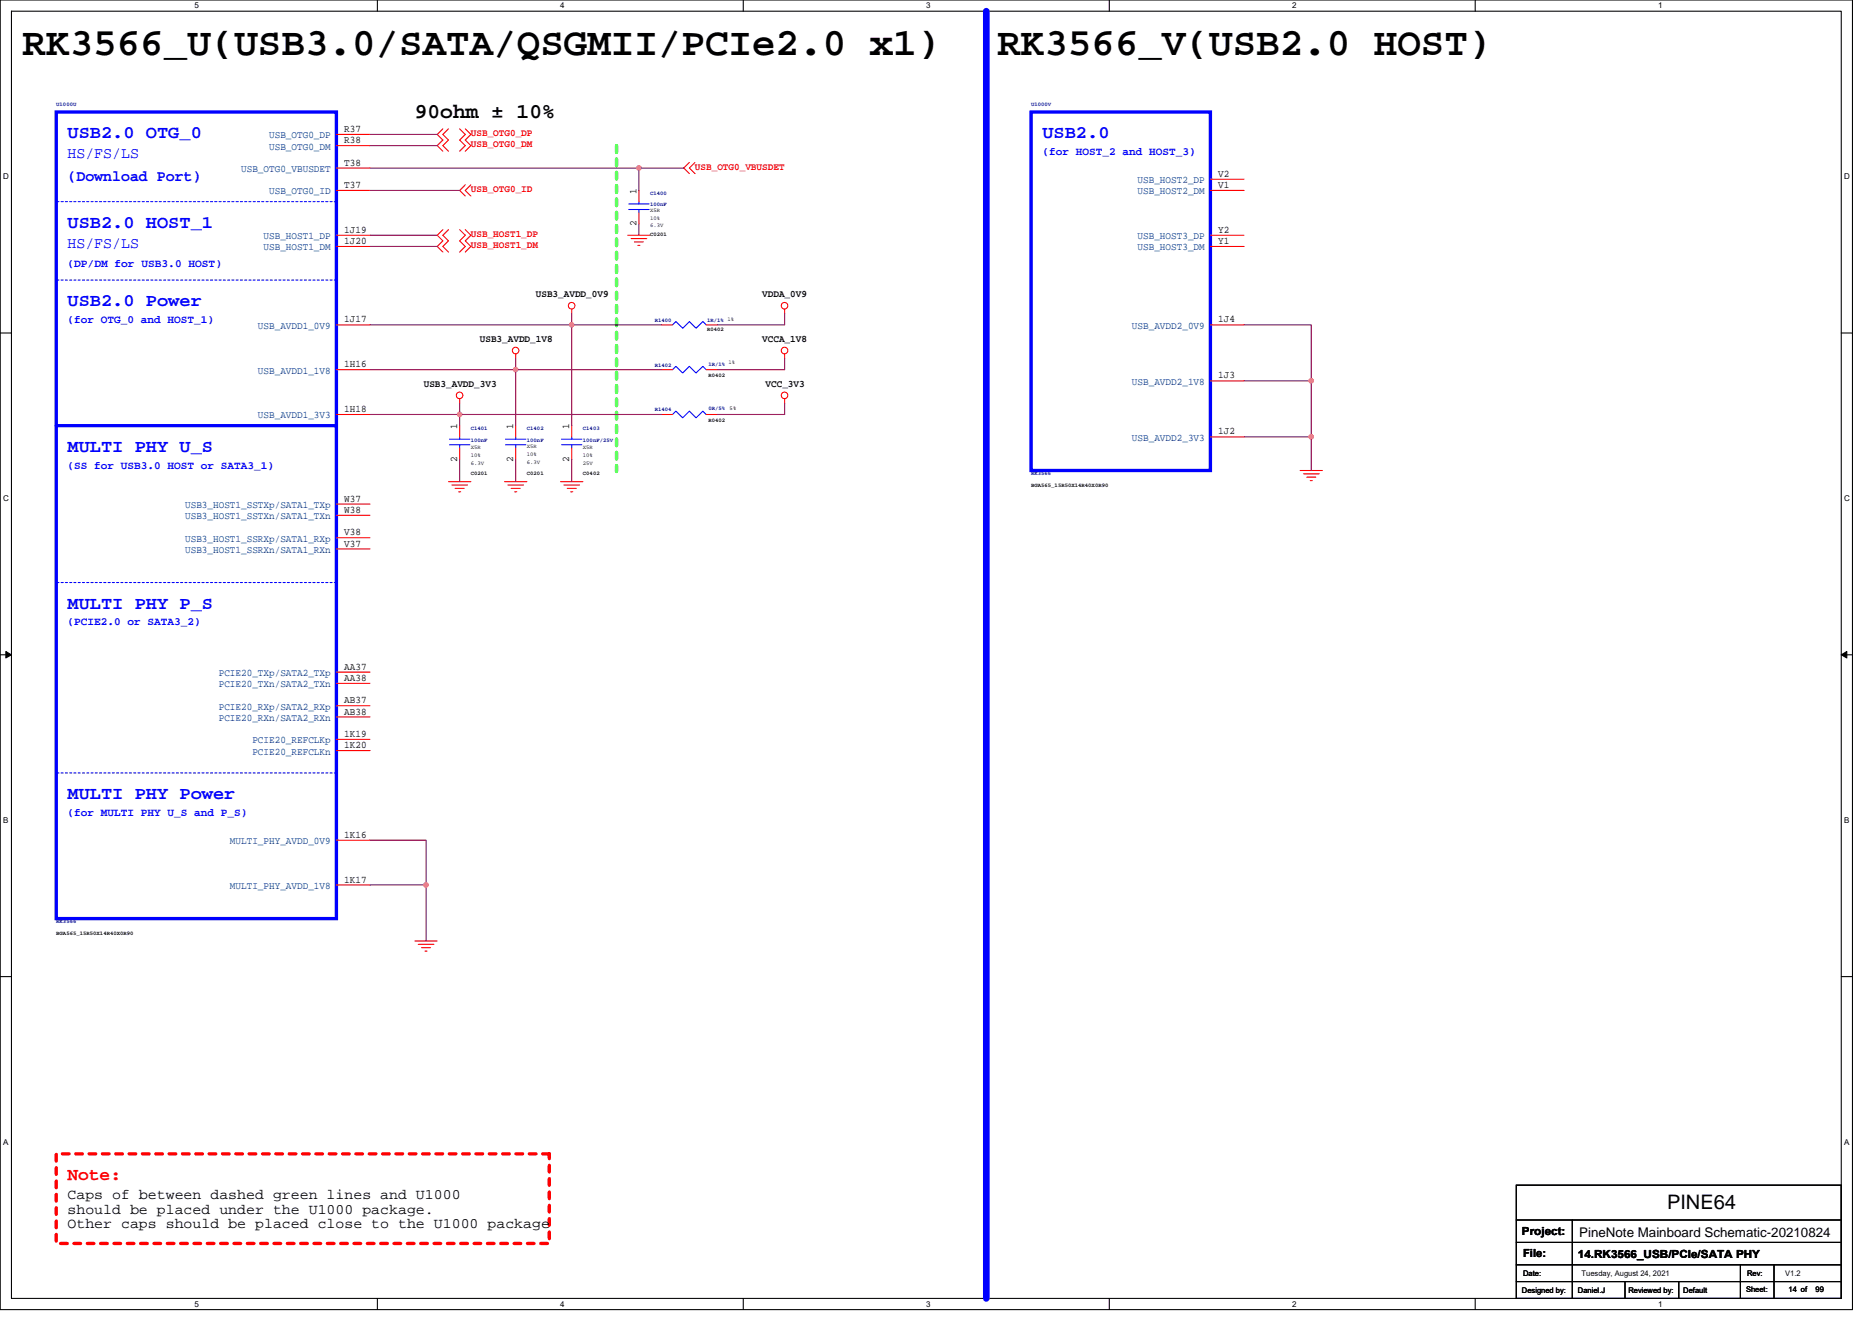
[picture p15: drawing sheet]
<svg xmlns="http://www.w3.org/2000/svg" width="297mm" height="210mm" viewBox="0 0 297 210" stroke-linecap="round" stroke-linejoin="round" font-family="sans-serif">
<defs><g id="words">
<g font-size="6.2">
<text x="3.6" y="8.7">RK3566_U(USB3.0/SATA/QSGMII/PCIe2.0 x1)</text>
<text x="158.3" y="8.7">RK3566_V(USB2.0 HOST)</text>
</g>
<text font-size="3.4" x="65.8" y="18.8">90ohm ± 10%</text>
<text font-size="3.2" x="264.5" y="191.9">PINE64</text>
<g font-size="2.8" fill="#00f">
<text x="10.7" y="21.9">USB2.0 OTG_0</text>
<text x="165.4" y="21.9">USB2.0</text>
<text x="10.7" y="36.1">USB2.0 HOST_1</text>
<text x="10.7" y="48.6">USB2.0 Power</text>
<text x="10.7" y="71.7">MULTI PHY U_S</text>
<text x="10.7" y="96.6">MULTI PHY P_S</text>
<text x="10.7" y="126.8">MULTI PHY Power</text>
</g>
<text font-size="2.8" fill="#f00" x="10.7" y="187.3">Note:</text>
<g font-size="2.5" fill="#00f">
<text x="10.7" y="25.1">HS/FS/LS</text>
<text x="10.7" y="28.8">(Download Port)</text>
<text x="10.7" y="39.3">HS/FS/LS</text>
</g>
<g font-size="2.3">
<text x="10.7" y="190.3">Caps of between dashed green lines and U1000</text>
<text x="10.7" y="192.6">should be placed under the U1000 package.</text>
<text x="10.7" y="194.9">Other caps should be placed close to the U1000 package</text>
</g>
<text font-size="2.1" x="250.6" y="196.4">PineNote Mainboard Schematic-20210824</text>
<g font-size="1.8" fill="#00f">
<text x="165.4" y="24.6">(for HOST_2 and HOST_3)</text>
<text x="10.7" y="42.4">(DP/DM for USB3.0 HOST)</text>
<text x="10.7" y="51.2">(for OTG_0 and HOST_1)</text>
<text x="10.7" y="74.4">(SS for USB3.0 HOST or SATA3_1)</text>
<text x="10.7" y="99.3">(PCIE2.0 or SATA3_2)</text>
<text x="10.7" y="129.5">(for MULTI PHY U_S and P_S)</text>
</g>
<g font-size="1.8">
<text x="241.5" y="196">Project:</text>
<text x="241.7" y="199.5">File:</text>
<text x="250.4" y="199.7">14.RK3566_USB/PCIe/SATA PHY</text>
</g>
<g font-size="1.6" fill="#004080">
<text x="42.7" y="22">USB_OTG0_DP</text>
<text x="42.7" y="23.7">USB_OTG0_DM</text>
<text x="38.3" y="27.3">USB_OTG0_VBUSDET</text>
<text x="180.5" y="29.1">USB_HOST2_DP</text>
<text x="42.7" y="30.9">USB_OTG0_ID</text>
<text x="180.5" y="30.9">USB_HOST2_DM</text>
<text x="41.8" y="38">USB_HOST1_DP</text>
<text x="41.8" y="39.8">USB_HOST1_DM</text>
<text x="180.5" y="38">USB_HOST3_DP</text>
<text x="180.5" y="39.8">USB_HOST3_DM</text>
<text x="40.9" y="52.2">USB_AVDD1_0V9</text>
<text x="179.6" y="52.2">USB_AVDD2_0V9</text>
<text x="40.9" y="59.3">USB_AVDD1_1V8</text>
<text x="179.6" y="61.1">USB_AVDD2_1V8</text>
<text x="40.9" y="66.4">USB_AVDD1_3V3</text>
<text x="179.6" y="70">USB_AVDD2_3V3</text>
<text x="29.4" y="80.6">USB3_HOST1_SSTXp/SATA1_TXp</text>
<text x="29.4" y="82.4">USB3_HOST1_SSTXn/SATA1_TXn</text>
<text x="29.4" y="86">USB3_HOST1_SSRXp/SATA1_RXp</text>
<text x="29.4" y="87.8">USB3_HOST1_SSRXn/SATA1_RXn</text>
<text x="34.7" y="107.3">PCIE20_TXp/SATA2_TXp</text>
<text x="34.7" y="109.1">PCIE20_TXn/SATA2_TXn</text>
<text x="34.7" y="112.6">PCIE20_RXp/SATA2_RXp</text>
<text x="34.7" y="114.4">PCIE20_RXn/SATA2_RXn</text>
<text x="40" y="118">PCIE20_REFCLKp</text>
<text x="40" y="119.8">PCIE20_REFCLKn</text>
<text x="36.5" y="134">MULTI_PHY_AVDD_0V9</text>
<text x="36.5" y="141.1">MULTI_PHY_AVDD_1V8</text>
</g>
<g font-size="1.6">
<text x="54.6" y="21">R37</text>
<text x="54.6" y="22.7">R38</text>
<text x="54.6" y="26.3">T38</text>
<text x="54.6" y="29.8">T37</text>
<text x="193.3" y="28.1">V2</text>
<text x="193.3" y="29.8">V1</text>
<text x="101" y="35.9" transform="rotate(-90 101 35.9)">2</text>
<text x="101" y="30.8" transform="rotate(-90 101 30.8)">1</text>
<text x="54.6" y="37">1J19</text>
<text x="54.6" y="38.7">1J20</text>
<text x="193.3" y="37">Y2</text>
<text x="193.3" y="38.7">Y1</text>
<text x="85" y="47.2">USB3_AVDD_0V9</text>
<text x="120.9" y="47.2">VDDA_0V9</text>
<text x="54.6" y="51.2">1J17</text>
<text x="193.3" y="51.2">1J4</text>
<text x="54.6" y="58.3">1H16</text>
<text x="76.1" y="54.3">USB3_AVDD_1V8</text>
<text x="120.9" y="54.3">VCCA_1V8</text>
<text x="54.6" y="65.4">1H18</text>
<text x="67.2" y="61.4">USB3_AVDD_3V3</text>
<text x="121.5" y="61.4">VCC_3V3</text>
<text x="193.3" y="60.1">1J3</text>
<text x="72.6" y="68.1" transform="rotate(-90 72.6 68.1)">1</text>
<text x="81.4" y="68.1" transform="rotate(-90 81.4 68.1)">1</text>
<text x="90.3" y="68.1" transform="rotate(-90 90.3 68.1)">1</text>
<text x="193.3" y="69">1J2</text>
<text x="72.6" y="73.3" transform="rotate(-90 72.6 73.3)">2</text>
<text x="81.4" y="73.3" transform="rotate(-90 81.4 73.3)">2</text>
<text x="90.3" y="73.3" transform="rotate(-90 90.3 73.3)">2</text>
<text x="54.6" y="79.6">W37</text>
<text x="54.6" y="81.4">W38</text>
<text x="54.6" y="85">V38</text>
<text x="54.6" y="86.7">V37</text>
<text x="54.6" y="106.3">AA37</text>
<text x="54.6" y="108.1">AA38</text>
<text x="54.6" y="111.6">AB37</text>
<text x="54.6" y="113.4">AB38</text>
<text x="54.6" y="117">1K19</text>
<text x="54.6" y="118.7">1K20</text>
<text x="54.6" y="133">1K16</text>
<text x="54.6" y="140.1">1K17</text>
</g>
<g font-size="1.6" fill="#f00">
<text x="74.7" y="21.6">USB_OTG0_DP</text>
<text x="74.7" y="23.4">USB_OTG0_DM</text>
<text x="110.3" y="26.9">USB_OTG0_VBUSDET</text>
<text x="74.7" y="30.5">USB_OTG0_ID</text>
<text x="74.7" y="37.6">USB_HOST1_DP</text>
<text x="74.7" y="39.4">USB_HOST1_DM</text>
</g>
<g font-size="1.3">
<text x="30.8" y="1.3">5</text>
<text x="88.9" y="1.3">4</text>
<text x="147" y="1.3">3</text>
<text x="205" y="1.3">2</text>
<text x="263.1" y="1.3">1</text>
<text x=".5" y="28.4">D</text>
<text x="292.6" y="28.4">D</text>
<text x=".5" y="79.5">C</text>
<text x="292.6" y="79.5">C</text>
<text x=".5" y="130.6">B</text>
<text x="292.6" y="130.6">B</text>
<text x=".5" y="181.7">A</text>
<text x="292.6" y="181.7">A</text>
<text x="30.8" y="207.4">5</text>
<text x="88.9" y="207.4">4</text>
<text x="147" y="207.4">3</text>
<text x="205" y="207.4">2</text>
<text x="263.1" y="207.4">1</text>
</g>
<g font-size="1.2">
<text x="241.7" y="202.6">Date:</text>
<text x="251" y="202.5">Tuesday, August 24, 2021</text>
<text x="277.2" y="202.6">Rev:</text>
<text x="283.3" y="202.6">V1.2</text>
<text x="241.5" y="205.2">Designed by:</text>
<text x="250.4" y="205.2">Daniel.J</text>
<text x="258.4" y="205.2">Reviewed by:</text>
<text x="267.1" y="205.2">Default</text>
<text x="277" y="205.1">Sheet:</text>
<text x="283.8" y="205.1">14 of</text>
<text x="288.1" y="205.1">99</text>
</g>
<g font-size=".9" fill="#000080">
<text x="8.9" y="16.8">U1000U</text>
<text x="163.6" y="16.8">U1000V</text>
<text x="103.2" y="31">C1400</text>
<text x="103.2" y="32.8">100nF</text>
<text x="103.9" y="51.1">R1400</text>
<text x="112.2" y="51.1">1R/1% 1%</text>
<text x="103.9" y="58.2">R1402</text>
<text x="112.4" y="58">1R/1%</text>
<text x="103.9" y="65.3">R1404</text>
<text x="112.4" y="65.1">0R/5%</text>
<text x="74.7" y="68.3">C1401</text>
<text x="74.7" y="70.1">100nF</text>
<text x="83.6" y="68.3">C1402</text>
<text x="83.6" y="70.1">100nF</text>
<text x="92.5" y="68.3">C1403</text>
<text x="92.5" y="70.1">100nF/25V</text>
<text x="163.6" y="75.4">RK3566</text>
<text x="8.9" y="146.6">RK3566</text>
</g>
<g font-size=".9">
<text x="103.2" y="33.6">X5R</text>
<text x="103.2" y="34.8">10%</text>
<text x="103.2" y="37.4">C0201</text>
<text x="103.2" y="36.1">6.3V</text>
<text x="112.2" y="52.5">R0402</text>
<text x="112.4" y="59.8">R0402</text>
<text x="115.6" y="57.8">1%</text>
<text x="115.8" y="65.1">5%</text>
<text x="74.7" y="71.3">X5R</text>
<text x="83.6" y="71.1">X5R</text>
<text x="92.5" y="71.3">X5R</text>
<text x="112.4" y="66.9">R0402</text>
<text x="74.7" y="75.4">C0201</text>
<text x="74.7" y="72.5">10%</text>
<text x="74.7" y="73.8">6.3V</text>
<text x="83.6" y="75.4">C0201</text>
<text x="83.6" y="72.3">10%</text>
<text x="83.6" y="73.6">6.3V</text>
<text x="92.5" y="75.4">C0402</text>
<text x="92.5" y="72.5">10%</text>
<text x="92.5" y="73.8">25V</text>
<text x="163.6" y="77.2">BGA565_15R50X14R40X0R90</text>
<text x="8.9" y="148.3">BGA565_15R50X14R40X0R90</text>
</g>
</g></defs>
<path d="M0 0h293.9v207.9h-293.9zM1.8 1.8h290.4v204.3h-290.4z" fill="none" stroke="#000" stroke-width=".17"/>
<g fill="#fff">
<path d="M30.8 .2h.7v1.4h-.7z"/>
<path d="M30.8 206.3h.7v1.4h-.7z"/>
</g>
<path d="M59.9 0v1.8M59.9 206.1v1.8" fill="none" stroke="#000" stroke-width=".17"/>
<g fill="#fff">
<path d="M88.9 .2h.7v1.4h-.7z"/>
<path d="M88.9 206.3h.7v1.4h-.7z"/>
</g>
<path d="M117.9 0v1.8M117.9 206.1v1.8" fill="none" stroke="#000" stroke-width=".17"/>
<g fill="#fff">
<path d="M147 .2h.7v1.4h-.7z"/>
<path d="M147 206.3h.7v1.4h-.7z"/>
</g>
<path d="M176 0v1.8M176 206.1v1.8" fill="none" stroke="#000" stroke-width=".17"/>
<g fill="#fff">
<path d="M205 .2h.7v1.4h-.7z"/>
<path d="M205 206.3h.7v1.4h-.7z"/>
</g>
<path d="M234.1 0v1.8M234.1 206.1v1.8" fill="none" stroke="#000" stroke-width=".17"/>
<g fill="#fff">
<path d="M263.1 .2h.7v1.4h-.7z"/>
<path d="M263.1 206.3h.7v1.4h-.7z"/>
<path d="M.5 27.3h.9v1.4h-.9z"/>
<path d="M292.6 27.3h.9v1.4h-.9z"/>
<path d="M.5 78.4h.9v1.4h-.9z"/>
<path d="M292.6 78.4h.9v1.4h-.9z"/>
</g>
<path d="M0 52.9h1.8M292.2 52.9h1.7" fill="none" stroke="#000" stroke-width=".17"/>
<g fill="#fff">
<path d="M.5 129.5h.8v1.4h-.8z"/>
<path d="M292.6 129.5h.9v1.4h-.9z"/>
</g>
<path d="M0 103.9h1.8M292.2 103.9h1.7" fill="none" stroke="#000" stroke-width=".17"/>
<g fill="#000" stroke="#000" stroke-width=".16">
<path d="M.9 103.4l.9 .5-.9 .5z" fill-rule="evenodd"/>
<path d="M292.2 103.9l.8-.5v1z" fill-rule="evenodd"/>
</g>
<g fill="#fff">
<path d="M.5 180.5h.8v1.4h-.8z"/>
<path d="M292.6 180.5h.9v1.4h-.9z"/>
</g>
<path d="M0 155h1.8M292.2 155h1.7M240.6 193.6h51.6M240.6 197.2h51.6M240.6 188.1h51.6v18h-51.6zM249.5 193.6v12.5M240.6 200.7h51.6M240.6 203.4h51.6M257.8 203.4v2.7M266.4 203.4v2.7M276.2 200.7v5.4M281.5 200.7v5.4" fill="none" stroke="#000" stroke-width=".17"/>
<path d="M156.5 1.8v204.3" fill="none" stroke="#00f" stroke-width="1.1"/>
<path d="M97.8 23.1v51.6M97.8 74.7h.1" fill="none" stroke="#0f0" stroke-width=".53" stroke-dasharray="1.1 1.1"/>
<path d="M8.9 183.1h78.3v14.3h-78.3z" fill="none" stroke="#f00" stroke-width=".53" stroke-dasharray="1.1 1.1"/>
<g fill="none" stroke="#f00" stroke-width=".17">
<path d="M53.4 37.3h5.3M53.4 30.2h5.3M53.4 39.1h5.3M53.4 21.3h5.3M53.4 23.1h5.3M53.4 26.7h5.3M70.3 20.4l-.9 .9 .9 .9-.9 .9 .9 .9M70.3 36.4l-.9 .9 .9 .9-.9 .9 .9 .9M71.2 20.4l-.9 .9 .9 .9-.9 .9 .9 .9M71.2 36.4l-.9 .9 .9 .9-.9 .9 .9 .9M72.9 20.4l.9 .9-.9 .9 .9 .9-.9 .9M72.9 36.4l.9 .9-.9 .9 .9 .9-.9 .9"/>
<path d="M73.8 20.4l.9 .9-.9 .9 .9 .9-.9 .9M73.8 36.4l.9 .9-.9 .9 .9 .9-.9 .9M73.8 29.3l-.9 .9 .9 .9M74.7 29.3l-.9 .9 .9 .9M99.6 37.3h3.6M100.1 37.9h2.5M100.7 38.4h1.4M101.2 38.9h.4M101.4 30.2v1.8M101.4 33.8v1.8M109.4 25.8l-.9 .9 .9 .9M110.3 25.8l-.9 .9 .9 .9"/>
<path d="M192.1 37.3h5.3M192.1 28.4h5.3M192.1 30.2h5.3M192.1 39.1h5.3M53.4 51.6h5.3M53.4 58.7h5.3M81.8 56.2v.7M90.7 49.1v.7M104.9 51.6h1.8M104.9 58.7h1.8M112.1 51.6h1.7M112.1 58.7h1.7"/>
<path d="M124.5 49.1v.7M124.5 56.2v.7M192.1 51.6h5.3M53.4 65.8h5.3M71.2 76.5h3.5M71.7 77h2.5M72.2 77.5h1.5M72.8 78.1h.3M72.9 63.3v.7M72.9 67.6v1.7M72.9 71.1v1.8M80 76.5h3.6"/>
<path d="M80.6 77h2.5M81.1 77.5h1.4M81.7 78.1h.3M81.8 67.6v1.7M81.8 71.1v1.8M88.9 76.5h3.6M89.5 77h2.5M90 77.5h1.4M90.5 78.1h.4M90.7 67.6v1.7M90.7 71.1v1.8M104.9 65.8h1.8"/>
<path d="M112.1 65.8h1.7M124.5 63.3v.7M192.1 60.5h5.3M192.1 69.3h5.3M206.3 74.7h3.5M206.8 75.2h2.5M207.3 75.7h1.5M207.9 76.3h.3M53.4 80h5.3M53.4 81.8h5.3M53.4 85.3h5.3M53.4 87.1h5.3"/>
<path d="M53.4 106.7h5.3M53.4 108.5h5.3M53.4 112h5.3M53.4 113.8h5.3M53.4 117.3h5.3M53.4 119.1h5.3M53.4 133.3h5.3M53.4 140.5h5.3M65.8 149.4h3.6M66.4 149.9h2.5M66.9 150.4h1.4M67.4 151h.4"/>
<circle cx="81.8" cy="55.6" r=".52"/>
<circle cx="90.7" cy="48.5" r=".52"/>
<circle cx="124.5" cy="55.6" r=".52"/>
<circle cx="124.5" cy="48.5" r=".52"/>
<circle cx="72.9" cy="62.7" r=".52"/>
<circle cx="124.5" cy="62.7" r=".52"/>
</g>
<path d="M8.9 17.8h44.5v128h-44.5zM163.6 17.8h28.5v56.9h-28.5zM8.9 67.6h44.5" fill="none" stroke="#00f" stroke-width=".53"/>
<g fill="none" stroke="#00f" stroke-width=".17">
<path d="M99.8 33.3h3.2M99.8 32.4h3.2M101.4 32v.4M101.4 33.3v.5M106.7 51.6l.5-.6 1.1 1.1 1.1-1.1 1 1.1 1.1-1.1 .6 .6M106.7 58.7l.5-.6 1.1 1.1 1.1-1.1 1 1.1 1.1-1.1 .6 .6M71.3 70.6h3.2M71.3 69.7h3.2M72.9 69.3v.4M72.9 70.6v.5M80.2 70.6h3.2M80.2 69.7h3.2"/>
<path d="M81.8 69.3v.4M81.8 70.6v.5M89.1 70.6h3.2M89.1 69.7h3.2M90.7 69.3v.4M90.7 70.6v.5M106.7 65.8l.5-.5 1.1 1 1.1-1 1 1 1.1-1 .6 .5"/>
</g>
<path d="M8.9 32h.1M53.4 32h-44.5M8.9 44.5h.1M53.4 44.5h-44.5M8.9 92.5h.1M53.4 92.5h-44.5M8.9 122.7h.1M53.4 122.7h-44.5" fill="none" stroke="#00f" stroke-width=".17" stroke-dasharray=".3 .3"/>
<g fill="none" stroke="#800040" stroke-width=".17">
<path d="M58.7 26.7h49.8M58.7 37.3h10.7M58.7 39.1h10.7M58.7 21.3h10.7M58.7 23.1h10.7M58.7 30.2h14.2M101.4 26.7v3.5M101.4 35.6v1.7M58.7 51.6h46.2M58.7 58.7h46.2M81.8 56.9v10.7M90.7 49.8v17.8"/>
<path d="M124.5 56.9v1.8h-10.7M124.5 49.8v1.8h-10.7M197.4 51.6h10.7v8.9M58.7 65.8h46.2M72.9 64v3.6M72.9 72.9v3.6M81.8 72.9v3.6M90.7 72.9v3.6M124.5 64v1.8h-10.7M197.4 60.5h10.7v8.8M197.4 69.3h10.7M208.1 69.3v5.4"/>
<path d="M58.7 133.3h8.9v7.2M58.7 140.5h8.9v8.9"/>
</g>
<g fill="#f0f" stroke="#f0f" stroke-width=".17">
<circle cx="101.4" cy="26.7" r=".35"/>
<circle cx="81.8" cy="58.7" r=".35"/>
<circle cx="90.7" cy="51.5" r=".35"/>
<circle cx="72.9" cy="65.8" r=".35"/>
<circle cx="208.1" cy="69.3" r=".35"/>
<circle cx="208.1" cy="60.4" r=".35"/>
<circle cx="67.6" cy="140.4" r=".35"/>
</g>
<use href="#words"/>
</svg>
